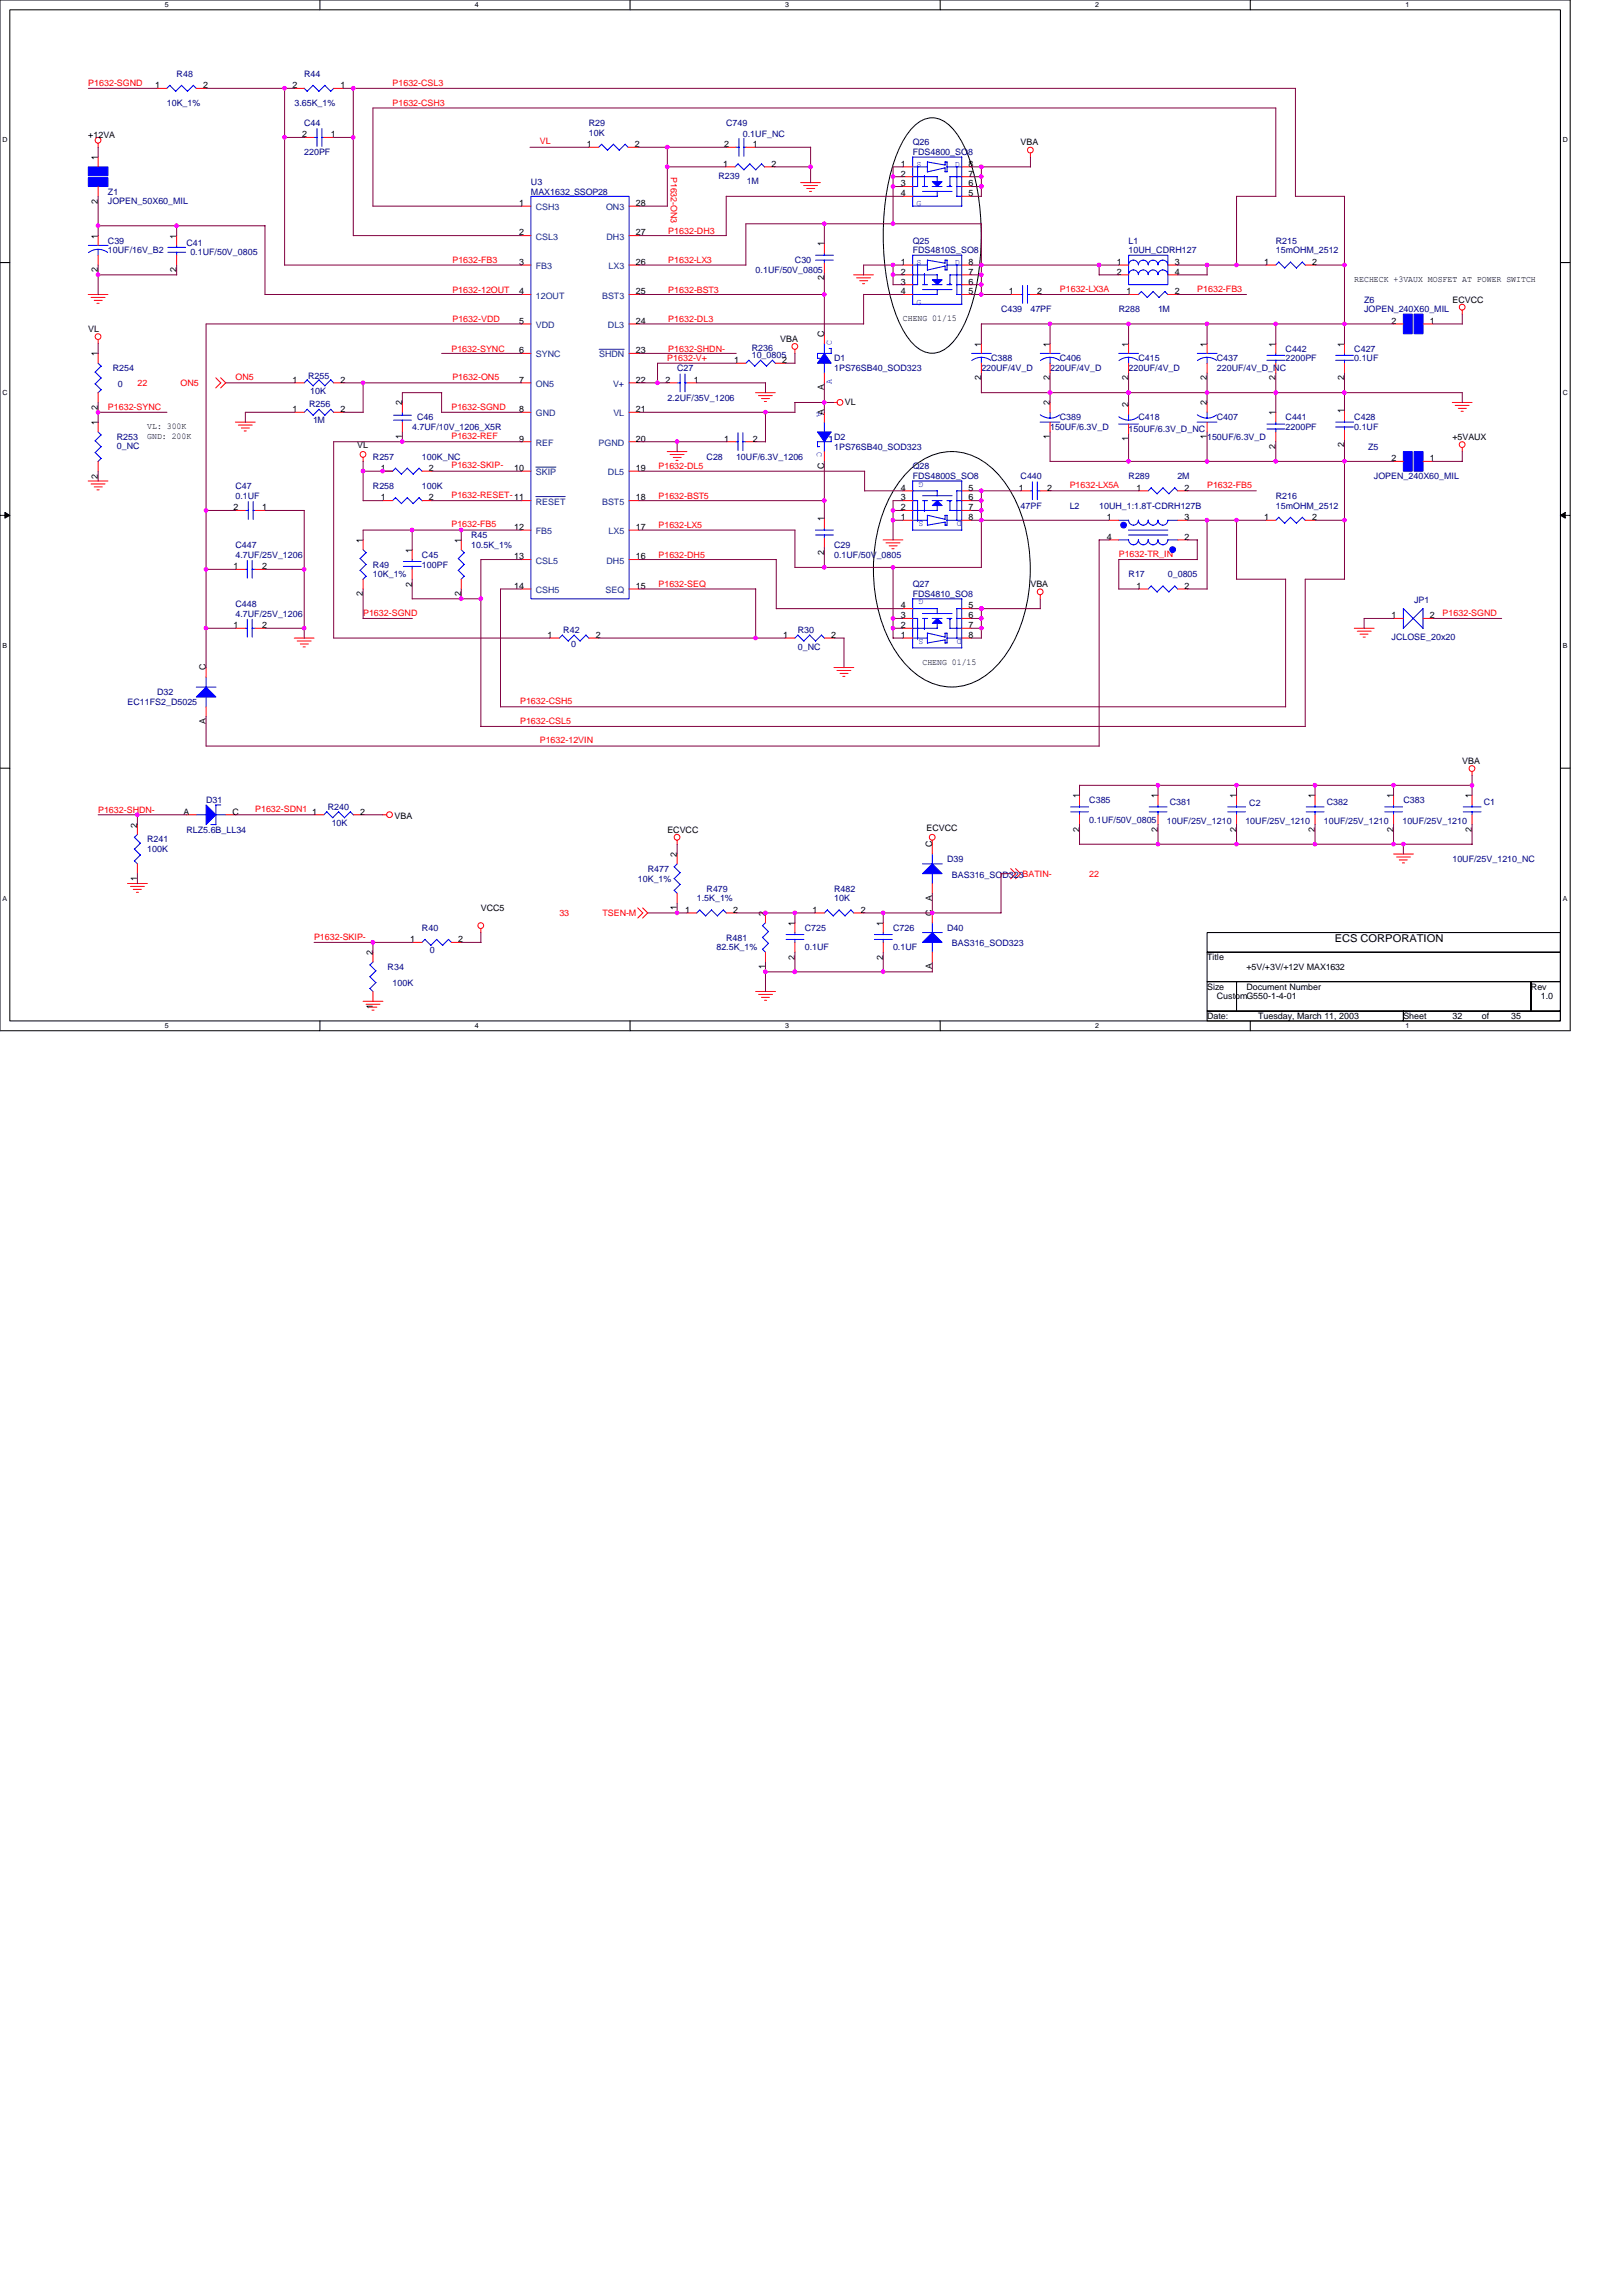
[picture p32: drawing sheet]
<svg xmlns="http://www.w3.org/2000/svg" width="210mm" height="297mm" viewBox="0 0 210 297" stroke-linecap="round" stroke-linejoin="round" font-family="sans-serif">
<defs><g id="words">
<text font-size="1.4" x="172.7" y="121.9">ECS CORPORATION</text>
<g font-size="1.1" fill="#f00">
<text x="11.4" y="11.1">P1632-SGND</text>
<text x="50.8" y="11.1">P1632-CSL3</text>
<text x="50.8" y="13.7">P1632-CSH3</text>
<text x="69.8" y="18.7">VL</text>
<text x="86.8" y="22.9" transform="rotate(90 86.8 22.9)">P1632-ON3</text>
<text x="58.5" y="34.1">P1632-FB3</text>
<text x="86.5" y="30.2">P1632-DH3</text>
<text x="86.5" y="34.1">P1632-LX3</text>
<text x="58.5" y="37.9">P1632-12OUT</text>
<text x="58.5" y="41.7">P1632-VDD</text>
<text x="86.5" y="41.7">P1632-DL3</text>
<text x="86.5" y="37.9">P1632-BST3</text>
<text x="137.2" y="37.7">P1632-LX3A</text>
<text x="154.9" y="37.7">P1632-FB3</text>
<text x="58.4" y="45.5">P1632-SYNC</text>
<text x="86.4" y="46.8">P1632-V+</text>
<text x="86.5" y="45.5">P1632-SHDN-</text>
<text x="14" y="53.1">P1632-SYNC</text>
<text x="17.8" y="49.9">22</text>
<text x="23.4" y="49.9">ON5</text>
<text x="30.5" y="49.2">ON5</text>
<text x="58.4" y="53">P1632-SGND</text>
<text x="58.5" y="49.2">P1632-ON5</text>
<text x="58.4" y="56.8">P1632-REF</text>
<text x="58.4" y="60.6">P1632-SKIP-</text>
<text x="58.4" y="64.4">P1632-RESET-</text>
<text x="85.2" y="60.7">P1632-DL5</text>
<text x="85.2" y="64.5">P1632-BST5</text>
<text x="138.4" y="63.1">P1632-LX5A</text>
<text x="156.2" y="63.1">P1632-FB5</text>
<text x="58.4" y="68.2">P1632-FB5</text>
<text x="85.2" y="68.3">P1632-LX5</text>
<text x="85.2" y="76">P1632-SEQ</text>
<text x="85.2" y="72.2">P1632-DH5</text>
<text x="144.8" y="72">P1632-TR_IN</text>
<text x="47" y="79.7">P1632-SGND</text>
<text x="186.7" y="79.7">P1632-SGND</text>
<text x="67.3" y="93.6">P1632-CSL5</text>
<text x="67.3" y="91.1">P1632-CSH5</text>
<text x="69.8" y="96.2">P1632-12VIN</text>
<text x="12.7" y="105.2">P1632-SHDN-</text>
<text x="33" y="105.1">P1632-SDN1</text>
<text x="141" y="113.4">22</text>
<text x="72.4" y="118.5">33</text>
<text x="78" y="118.5">TSEN-M</text>
<text x="40.6" y="121.6">P1632-SKIP-</text>
</g>
<g font-size="1.1">
<text x="20.1" y="11.4">1</text>
<text x="26.3" y="11.4">2</text>
<text x="37.8" y="11.4">2</text>
<text x="44.1" y="11.4">1</text>
<text x="11.4" y="17.8">+12VA</text>
<text x="39.1" y="17.8">2</text>
<text x="42.8" y="17.8">1</text>
<text x="12.7" y="20.7" transform="rotate(-90 12.7 20.7)">1</text>
<text x="75.9" y="19">1</text>
<text x="82.2" y="19">2</text>
<text x="93.6" y="21.6">1</text>
<text x="93.7" y="19">2</text>
<text x="97.4" y="19">1</text>
<text x="99.8" y="21.6">2</text>
<text x="116.6" y="21.6">1</text>
<text x="116.6" y="22.8">2</text>
<text x="125.3" y="22.8">7</text>
<text x="125.3" y="21.6">8</text>
<text x="132.1" y="18.8">VBA</text>
<text x="12.7" y="26.4" transform="rotate(-90 12.7 26.4)">2</text>
<text x="67.2" y="26.6">1</text>
<text x="82.3" y="26.6">28</text>
<text x="116.6" y="24.1">3</text>
<text x="116.6" y="25.4">4</text>
<text x="125.3" y="25.4">5</text>
<text x="125.3" y="24.1">6</text>
<text x="12.7" y="35.2" transform="rotate(-90 12.7 35.2)">2</text>
<text x="12.7" y="30.9" transform="rotate(-90 12.7 30.9)">1</text>
<text x="22.8" y="35.2" transform="rotate(-90 22.8 35.2)">2</text>
<text x="22.8" y="30.9" transform="rotate(-90 22.8 30.9)">1</text>
<text x="67.2" y="30.5">2</text>
<text x="67.2" y="34.3">3</text>
<text x="82.3" y="34.3">26</text>
<text x="82.3" y="30.5">27</text>
<text x="106.7" y="31.9" transform="rotate(-90 106.7 31.9)">1</text>
<text x="116.6" y="34.3">1</text>
<text x="116.6" y="35.5">2</text>
<text x="125.3" y="35.5">7</text>
<text x="125.3" y="34.3">8</text>
<text x="144.5" y="34.3">1</text>
<text x="144.5" y="35.5">2</text>
<text x="152" y="34.3">3</text>
<text x="152" y="35.5">4</text>
<text x="163.6" y="34.3">1</text>
<text x="169.8" y="34.3">2</text>
<text x="67.2" y="38.1">4</text>
<text x="67.2" y="41.9">5</text>
<text x="82.3" y="41.9">24</text>
<text x="82.3" y="38.1">25</text>
<text x="106.7" y="36.3" transform="rotate(-90 106.7 36.3)">2</text>
<text x="116.6" y="36.8">3</text>
<text x="116.6" y="38.1">4</text>
<text x="116.8" y="41.6">CHENG 01/15</text>
<text x="125.3" y="38.1">5</text>
<text x="125.3" y="36.8">6</text>
<text x="130.6" y="38.1">1</text>
<text x="134.2" y="38.1">2</text>
<text x="145.8" y="38.1">1</text>
<text x="152" y="38.1">2</text>
<text x="175.3" y="36.5">RECHECK +3VAUX MOSFET AT POWER SWITCH</text>
<text x="180.1" y="41.9">2</text>
<text x="185" y="41.9">1</text>
<text x="188" y="39.1">ECVCC</text>
<text x="11.4" y="42.9">VL</text>
<text x="12.7" y="46.1" transform="rotate(-90 12.7 46.1)">1</text>
<text x="67.2" y="45.7">6</text>
<text x="82.3" y="45.7">23</text>
<text x="95" y="47">1</text>
<text x="101" y="44.2">VBA</text>
<text x="101.2" y="47">2</text>
<text x="106.7" y="43.6" transform="rotate(-90 106.7 43.6)">C</text>
<text x="127" y="44.8" transform="rotate(-90 127 44.8)">1</text>
<text x="135.9" y="44.8" transform="rotate(-90 135.9 44.8)">1</text>
<text x="146" y="44.8" transform="rotate(-90 146 44.8)">1</text>
<text x="156.2" y="44.8" transform="rotate(-90 156.2 44.8)">1</text>
<text x="165.1" y="44.8" transform="rotate(-90 165.1 44.8)">1</text>
<text x="174" y="44.8" transform="rotate(-90 174 44.8)">1</text>
<text x="12.7" y="53" transform="rotate(-90 12.7 53)">2</text>
<text x="37.8" y="53.3">1</text>
<text x="37.8" y="49.5">1</text>
<text x="44.1" y="53.3">2</text>
<text x="44.1" y="49.5">2</text>
<text x="52" y="52.5" transform="rotate(-90 52 52.5)">2</text>
<text x="67.2" y="49.5">7</text>
<text x="67.2" y="53.3">8</text>
<text x="82.3" y="53.3">21</text>
<text x="82.3" y="49.5">22</text>
<text x="86.1" y="49.5">2</text>
<text x="89.8" y="49.5">1</text>
<text x="106.7" y="53.7" transform="rotate(-90 106.7 53.7)">A</text>
<text x="106.7" y="50.5" transform="rotate(-90 106.7 50.5)">A</text>
<text x="109.3" y="52.3">VL</text>
<text x="127" y="49.2" transform="rotate(-90 127 49.2)">2</text>
<text x="135.9" y="52.5" transform="rotate(-90 135.9 52.5)">2</text>
<text x="135.9" y="49.2" transform="rotate(-90 135.9 49.2)">2</text>
<text x="146" y="52.7" transform="rotate(-90 146 52.7)">2</text>
<text x="146" y="49.2" transform="rotate(-90 146 49.2)">2</text>
<text x="156.2" y="52.5" transform="rotate(-90 156.2 52.5)">2</text>
<text x="156.2" y="49.2" transform="rotate(-90 156.2 49.2)">2</text>
<text x="165.1" y="53.7" transform="rotate(-90 165.1 53.7)">1</text>
<text x="165.1" y="49.2" transform="rotate(-90 165.1 49.2)">2</text>
<text x="174" y="53.5" transform="rotate(-90 174 53.5)">1</text>
<text x="174" y="49.2" transform="rotate(-90 174 49.2)">2</text>
<text x="12.7" y="55" transform="rotate(-90 12.7 55)">1</text>
<text x="19" y="55.5">VL: 300K</text>
<text x="19" y="56.8">GND: 200K</text>
<text x="46.2" y="57.9">VL</text>
<text x="52" y="56.8" transform="rotate(-90 52 56.8)">1</text>
<text x="67.2" y="57.1">9</text>
<text x="82.3" y="57.1">20</text>
<text x="93.7" y="57.1">1</text>
<text x="97.4" y="57.1">2</text>
<text x="135.9" y="56.8" transform="rotate(-90 135.9 56.8)">1</text>
<text x="146" y="57.1" transform="rotate(-90 146 57.1)">1</text>
<text x="156.2" y="56.8" transform="rotate(-90 156.2 56.8)">1</text>
<text x="165.1" y="58.1" transform="rotate(-90 165.1 58.1)">2</text>
<text x="174" y="57.8" transform="rotate(-90 174 57.8)">2</text>
<text x="180.1" y="59.7">2</text>
<text x="185" y="59.7">1</text>
<text x="188" y="56.9">+5VAUX</text>
<text x="12.7" y="61.9" transform="rotate(-90 12.7 61.9)">2</text>
<text x="49.3" y="64.7">1</text>
<text x="49.3" y="60.9">1</text>
<text x="55.5" y="64.7">2</text>
<text x="55.5" y="60.9">2</text>
<text x="66.5" y="60.9">10</text>
<text x="66.5" y="64.7">11</text>
<text x="82.3" y="64.7">18</text>
<text x="82.3" y="60.9">19</text>
<text x="106.7" y="60.6" transform="rotate(-90 106.7 60.6)">C</text>
<text x="116.6" y="64.7">3</text>
<text x="116.6" y="63.5">4</text>
<text x="125.3" y="63.5">5</text>
<text x="125.3" y="64.7">6</text>
<text x="131.8" y="63.5">1</text>
<text x="135.5" y="63.5">2</text>
<text x="147.1" y="63.5">1</text>
<text x="153.3" y="63.5">2</text>
<text x="30.2" y="66">2</text>
<text x="33.9" y="66">1</text>
<text x="47" y="70.2" transform="rotate(-90 47 70.2)">1</text>
<text x="53.3" y="71.5" transform="rotate(-90 53.3 71.5)">1</text>
<text x="59.7" y="70.2" transform="rotate(-90 59.7 70.2)">1</text>
<text x="66.5" y="68.6">12</text>
<text x="82.3" y="68.6">17</text>
<text x="106.7" y="71.8" transform="rotate(-90 106.7 71.8)">2</text>
<text x="106.7" y="67.4" transform="rotate(-90 106.7 67.4)">1</text>
<text x="116.6" y="67.3">1</text>
<text x="116.6" y="66">2</text>
<text x="125.3" y="66">7</text>
<text x="125.3" y="67.3">8</text>
<text x="143.3" y="67.3">1</text>
<text x="143.3" y="69.8">4</text>
<text x="153.3" y="67.3">3</text>
<text x="153.3" y="69.8">2</text>
<text x="163.6" y="67.3">1</text>
<text x="169.8" y="67.3">2</text>
<text x="30.2" y="73.6">1</text>
<text x="33.9" y="73.6">2</text>
<text x="47" y="77.2" transform="rotate(-90 47 77.2)">2</text>
<text x="53.3" y="75.9" transform="rotate(-90 53.3 75.9)">2</text>
<text x="59.7" y="77.2" transform="rotate(-90 59.7 77.2)">2</text>
<text x="66.5" y="72.4">13</text>
<text x="66.5" y="76.2">14</text>
<text x="82.3" y="76.2">15</text>
<text x="82.3" y="72.4">16</text>
<text x="133.3" y="76">VBA</text>
<text x="147.1" y="76.2">1</text>
<text x="153.3" y="76.2">2</text>
<text x="30.2" y="81.3">1</text>
<text x="33.9" y="81.3">2</text>
<text x="70.9" y="82.5">1</text>
<text x="77.1" y="82.5">2</text>
<text x="101.3" y="82.5">1</text>
<text x="107.6" y="82.5">2</text>
<text x="116.6" y="82.5">1</text>
<text x="116.6" y="81.3">2</text>
<text x="116.6" y="80">3</text>
<text x="116.6" y="78.7">4</text>
<text x="125.3" y="78.7">5</text>
<text x="125.3" y="80">6</text>
<text x="125.3" y="81.3">7</text>
<text x="125.3" y="82.5">8</text>
<text x="180.1" y="80">1</text>
<text x="185" y="80">2</text>
<text x="26.6" y="86.7" transform="rotate(-90 26.6 86.7)">C</text>
<text x="119.4" y="86">CHENG 01/15</text>
<text x="26.6" y="93.7" transform="rotate(-90 26.6 93.7)">A</text>
<text x="189.2" y="98.8">VBA</text>
<text x="17.8" y="107.1" transform="rotate(-90 17.8 107.1)">2</text>
<text x="23.7" y="105.4">A</text>
<text x="30.1" y="105.4">C</text>
<text x="40.4" y="105.4">1</text>
<text x="46.6" y="105.4">2</text>
<text x="51.1" y="105.9">VBA</text>
<text x="86.4" y="107.7">ECVCC</text>
<text x="119.9" y="107.5">ECVCC</text>
<text x="139.7" y="107.6" transform="rotate(-90 139.7 107.6)">2</text>
<text x="139.7" y="103.3" transform="rotate(-90 139.7 103.3)">1</text>
<text x="149.8" y="107.6" transform="rotate(-90 149.8 107.6)">2</text>
<text x="149.8" y="103.3" transform="rotate(-90 149.8 103.3)">1</text>
<text x="160" y="107.6" transform="rotate(-90 160 107.6)">2</text>
<text x="160" y="103.3" transform="rotate(-90 160 103.3)">1</text>
<text x="170.2" y="107.6" transform="rotate(-90 170.2 107.6)">2</text>
<text x="170.2" y="103.3" transform="rotate(-90 170.2 103.3)">1</text>
<text x="180.3" y="107.6" transform="rotate(-90 180.3 107.6)">2</text>
<text x="180.3" y="103.3" transform="rotate(-90 180.3 103.3)">1</text>
<text x="190.5" y="107.6" transform="rotate(-90 190.5 107.6)">2</text>
<text x="190.5" y="103.3" transform="rotate(-90 190.5 103.3)">1</text>
<text x="17.8" y="114" transform="rotate(-90 17.8 114)">1</text>
<text x="87.6" y="110.9" transform="rotate(-90 87.6 110.9)">2</text>
<text x="120.6" y="109.6" transform="rotate(-90 120.6 109.6)">C</text>
<text x="62.2" y="117.9">VCC5</text>
<text x="87.6" y="117.8" transform="rotate(-90 87.6 117.8)">1</text>
<text x="88.6" y="118.1">1</text>
<text x="94.9" y="118.1">2</text>
<text x="99" y="118.5" transform="rotate(-90 99 118.5)">2</text>
<text x="102.8" y="119.8" transform="rotate(-90 102.8 119.8)">1</text>
<text x="105.2" y="118.1">1</text>
<text x="111.4" y="118.1">2</text>
<text x="114.3" y="119.8" transform="rotate(-90 114.3 119.8)">1</text>
<text x="120.6" y="118.5" transform="rotate(-90 120.6 118.5)">C</text>
<text x="120.6" y="116.5" transform="rotate(-90 120.6 116.5)">A</text>
<text x="48.2" y="123.6" transform="rotate(-90 48.2 123.6)">2</text>
<text x="53.1" y="121.9">1</text>
<text x="59.3" y="121.9">2</text>
<text x="99" y="125.4" transform="rotate(-90 99 125.4)">1</text>
<text x="102.8" y="124.1" transform="rotate(-90 102.8 124.1)">2</text>
<text x="114.3" y="124.1" transform="rotate(-90 114.3 124.1)">2</text>
<text x="120.6" y="125.4" transform="rotate(-90 120.6 125.4)">A</text>
<text x="156.2" y="124.2">Title</text>
<text x="161.3" y="125.5">+5V/+3V/+12V MAX1632</text>
<text x="48.2" y="130.5" transform="rotate(-90 48.2 130.5)">1</text>
<text x="156.2" y="128">Size</text>
<text x="156.2" y="131.8">Date:</text>
<text x="157.5" y="129.3">CustomG550-1-4-01</text>
<text x="161.3" y="128">Document Number</text>
<text x="162.8" y="131.8">Tuesday, March 11, 2003</text>
<text x="181.6" y="131.8">Sheet</text>
<text x="188" y="131.8">32</text>
<text x="191.8" y="131.8">of</text>
<text x="195.6" y="131.8">35</text>
<text x="198.1" y="128">Rev</text>
<text x="199.4" y="129.3">1.0</text>
</g>
<g font-size="1.1" fill="#000080">
<text x="22.9" y="9.9">R48</text>
<text x="39.4" y="9.9">R44</text>
<text x="21.6" y="13.7">10K_1%</text>
<text x="38.1" y="13.7">3.65K_1%</text>
<text x="39.4" y="16.3">C44</text>
<text x="76.2" y="16.3">R29</text>
<text x="76.2" y="17.5">10K</text>
<text x="94" y="16.3">C749</text>
<text x="96.1" y="17.7">0.1UF_NC</text>
<text x="39.4" y="20.1">220PF</text>
<text x="68.7" y="23.9">U3</text>
<text x="93" y="23.1">R239</text>
<text x="96.6" y="23.8">1M</text>
<text x="118.1" y="18.8">Q26</text>
<text x="118.1" y="20.1">FDS4800_SO8</text>
<text x="14" y="25.2">Z1</text>
<text x="14" y="26.4">JOPEN_50X60_MIL</text>
<text x="68.7" y="25.2">MAX1632_SSOP28</text>
<text x="14" y="31.5">C39</text>
<text x="14" y="32.8">10UF/16V_B2</text>
<text x="24.1" y="31.8">C41</text>
<text x="24.6" y="33">0.1UF/50V_0805</text>
<text x="97.8" y="35.3">0.1UF/50V_0805</text>
<text x="102.9" y="34.1">C30</text>
<text x="118.1" y="31.5">Q25</text>
<text x="118.1" y="32.8">FDS4810S_SO8</text>
<text x="146" y="31.5">L1</text>
<text x="146" y="32.8">10UH_CDRH127</text>
<text x="165.1" y="31.5">R215</text>
<text x="165.1" y="32.8">15mOHM_2512</text>
<text x="129.5" y="40.4">C439</text>
<text x="133.3" y="40.4">47PF</text>
<text x="144.8" y="40.4">R288</text>
<text x="149.9" y="40.4">1M</text>
<text x="176.5" y="39.1">Z6</text>
<text x="176.5" y="40.4">JOPEN_240X60_MIL</text>
<text x="97.3" y="45.4">R236</text>
<text x="97.3" y="46.4">10_0805</text>
<text x="107.9" y="46.8">D1</text>
<text x="128.3" y="46.8">C388</text>
<text x="137.2" y="46.8">C406</text>
<text x="147.3" y="46.8">C415</text>
<text x="157.5" y="46.8">C437</text>
<text x="166.4" y="45.5">C442</text>
<text x="166.4" y="46.8">2200PF</text>
<text x="175.3" y="45.5">C427</text>
<text x="175.3" y="46.8">0.1UF</text>
<text x="14.6" y="48">R254</text>
<text x="15.2" y="50.1">0</text>
<text x="39.9" y="49">R255</text>
<text x="40" y="52.6">R256</text>
<text x="40.1" y="50.9">10K</text>
<text x="86.4" y="51.8">2.2UF/35V_1206</text>
<text x="87.6" y="48">C27</text>
<text x="107.9" y="48">1PS76SB40_SOD323</text>
<text x="127" y="48">220UF/4V_D</text>
<text x="135.9" y="48">220UF/4V_D</text>
<text x="146.1" y="48">220UF/4V_D</text>
<text x="157.5" y="48">220UF/4V_D_NC</text>
<text x="15.1" y="56.9">R253</text>
<text x="15.1" y="58.1">0_NC</text>
<text x="40.5" y="54.8">1M</text>
<text x="48.3" y="59.5">R257</text>
<text x="53.3" y="55.6">4.7UF/10V_1206_X5R</text>
<text x="54" y="54.4">C46</text>
<text x="54.6" y="59.5">100K_NC</text>
<text x="91.4" y="59.5">C28</text>
<text x="95.2" y="59.5">10UF/6.3V_1206</text>
<text x="107.9" y="56.9">D2</text>
<text x="107.9" y="58.2">1PS76SB40_SOD323</text>
<text x="135.9" y="55.6">150UF/6.3V_D</text>
<text x="137.2" y="54.4">C389</text>
<text x="146.1" y="55.9">150UF/6.3V_D_NC</text>
<text x="147.3" y="54.4">C418</text>
<text x="156.2" y="56.9">150UF/6.3V_D</text>
<text x="157.5" y="54.4">C407</text>
<text x="166.4" y="54.4">C441</text>
<text x="166.4" y="55.6">2200PF</text>
<text x="175.3" y="54.4">C428</text>
<text x="175.3" y="55.6">0.1UF</text>
<text x="177" y="58.2">Z5</text>
<text x="30.5" y="63.3">C47</text>
<text x="30.5" y="64.5">0.1UF</text>
<text x="48.3" y="63.3">R258</text>
<text x="54.6" y="63.3">100K</text>
<text x="118.1" y="60.7">Q28</text>
<text x="118.1" y="62">FDS4800S_SO8</text>
<text x="132.1" y="62">C440</text>
<text x="132.1" y="65.8">47PF</text>
<text x="138.4" y="65.8">L2</text>
<text x="142.2" y="65.8">10UH_1:1.8T-CDRH127B</text>
<text x="146" y="62">R289</text>
<text x="152.4" y="62">2M</text>
<text x="165.1" y="64.5">R216</text>
<text x="165.1" y="65.8">15mOHM_2512</text>
<text x="177.8" y="62">JOPEN_240X60_MIL</text>
<text x="30.5" y="70.9">C447</text>
<text x="61" y="69.6">R45</text>
<text x="61" y="70.9">10.5K_1%</text>
<text x="107.9" y="70.9">C29</text>
<text x="30.5" y="72.2">4.7UF/25V_1206</text>
<text x="48.3" y="73.4">R49</text>
<text x="48.3" y="74.7">10K_1%</text>
<text x="54.6" y="72.2">C45</text>
<text x="54.6" y="73.4">100PF</text>
<text x="107.9" y="72.2">0.1UF/50V_0805</text>
<text x="118.1" y="76">Q27</text>
<text x="118.1" y="77.2">FDS4810_SO8</text>
<text x="146" y="74.7">R17</text>
<text x="151.1" y="74.7">0_0805</text>
<text x="183" y="78">JP1</text>
<text x="30.5" y="78.5">C448</text>
<text x="30.5" y="79.8">4.7UF/25V_1206</text>
<text x="72.9" y="81.9">R42</text>
<text x="73.9" y="83.7">0</text>
<text x="103.3" y="81.9">R30</text>
<text x="180.1" y="82.8">JCLOSE_20x20</text>
<text x="20.3" y="89.9">D32</text>
<text x="103.3" y="84.1">0_NC</text>
<text x="16.5" y="91.2">EC11FS2_D5025</text>
<text x="24.1" y="107.7">RLZ5.6B_LL34</text>
<text x="26.7" y="103.9">D31</text>
<text x="42.4" y="104.8">R240</text>
<text x="42.9" y="106.8">10K</text>
<text x="141" y="103.9">C385</text>
<text x="141" y="106.4">0.1UF/50V_0805</text>
<text x="151" y="106.6">10UF/25V_1210</text>
<text x="151.4" y="104.2">C381</text>
<text x="161.2" y="106.6">10UF/25V_1210</text>
<text x="161.7" y="104.3">C2</text>
<text x="171.3" y="106.6">10UF/25V_1210</text>
<text x="171.7" y="104.2">C382</text>
<text x="181.5" y="106.6">10UF/25V_1210</text>
<text x="181.6" y="103.9">C383</text>
<text x="192" y="104.2">C1</text>
<text x="19" y="109">R241</text>
<text x="19" y="110.3">100K</text>
<text x="83.8" y="112.8">R477</text>
<text x="122.6" y="111.5">D39</text>
<text x="123.2" y="113.6">BAS316_SOD323BATIN-</text>
<text x="188" y="111.5">10UF/25V_1210_NC</text>
<text x="82.6" y="114.1">10K_1%</text>
<text x="90.2" y="116.6">1.5K_1%</text>
<text x="91.4" y="115.3">R479</text>
<text x="107.9" y="115.3">R482</text>
<text x="107.9" y="116.6">10K</text>
<text x="50.2" y="125.5">R34</text>
<text x="54.6" y="120.4">R40</text>
<text x="55.6" y="123.3">0</text>
<text x="92.7" y="123">82.5K_1%</text>
<text x="94" y="121.7">R481</text>
<text x="104.1" y="120.4">C725</text>
<text x="104.1" y="123">0.1UF</text>
<text x="115.6" y="120.4">C726</text>
<text x="115.6" y="123">0.1UF</text>
<text x="122.6" y="120.4">D40</text>
<text x="123.2" y="122.4">BAS316_SOD323</text>
<text x="50.8" y="127.5">100K</text>
</g>
<g font-size="1.1" fill="#00f">
<text x="118.6" y="21.6">S</text>
<text x="123.6" y="21.6">D</text>
<text x="118.6" y="26.7">G</text>
<text x="118.6" y="34.3">S</text>
<text x="123.6" y="34.3">D</text>
<text x="118.6" y="39.4">G</text>
<text x="107.7" y="44.6" transform="rotate(-90 107.7 44.6)">C</text>
<text x="105.7" y="53.3" transform="rotate(90 105.7 53.3)">A</text>
<text x="107.7" y="49.7" transform="rotate(-90 107.7 49.7)">A</text>
<text x="105.7" y="58.4" transform="rotate(90 105.7 58.4)">C</text>
<text x="119.5" y="62.3" transform="rotate(-180 119.5 62.3)">G</text>
<text x="119.5" y="67.4" transform="rotate(-180 119.5 67.4)">S</text>
<text x="124.5" y="67.4" transform="rotate(-180 124.5 67.4)">D</text>
<text x="119.5" y="77.5" transform="rotate(-180 119.5 77.5)">G</text>
<text x="119.5" y="82.6" transform="rotate(-180 119.5 82.6)">S</text>
<text x="124.5" y="82.6" transform="rotate(-180 124.5 82.6)">D</text>
</g>
<g font-size="1.1" fill="#004080">
<text x="69.3" y="27.2">CSH3</text>
<text x="78.4" y="27.2">ON3</text>
<text x="69.3" y="31">CSL3</text>
<text x="69.3" y="34.8">FB3</text>
<text x="78.5" y="31">DH3</text>
<text x="78.8" y="34.8">LX3</text>
<text x="69.3" y="38.6">12OUT</text>
<text x="77.9" y="38.6">BST3</text>
<text x="69.3" y="42.4">VDD</text>
<text x="69.3" y="46.2">SYNC</text>
<text x="77.5" y="46.2">SHDN</text>
<text x="78.7" y="42.4">DL3</text>
<text x="69.3" y="50.1">ON5</text>
<text x="69.3" y="53.9">GND</text>
<text x="79.3" y="50.1">V+</text>
<text x="79.4" y="53.9">VL</text>
<text x="69.3" y="57.7">REF</text>
<text x="77.5" y="57.7">PGND</text>
<text x="69.3" y="61.5">SKIP</text>
<text x="69.3" y="65.3">RESET</text>
<text x="77.9" y="65.3">BST5</text>
<text x="78.7" y="61.5">DL5</text>
<text x="69.3" y="69.1">FB5</text>
<text x="78.8" y="69.1">LX5</text>
<text x="69.3" y="72.9">CSL5</text>
<text x="69.3" y="76.7">CSH5</text>
<text x="78.4" y="76.7">SEQ</text>
<text x="78.5" y="72.9">DH5</text>
</g>
<g font-size=".9">
<text x="21.3" y=".9">5</text>
<text x="61.5" y=".9">4</text>
<text x="101.6" y=".9">3</text>
<text x="141.7" y=".9">2</text>
<text x="181.9" y=".9">1</text>
<text x=".3" y="18.4">D</text>
<text x="202.2" y="18.4">D</text>
<text x=".3" y="51.1">C</text>
<text x="202.2" y="51.1">C</text>
<text x=".3" y="83.8">B</text>
<text x="202.2" y="83.8">B</text>
<text x=".3" y="116.5">A</text>
<text x="202.2" y="116.5">A</text>
<text x="21.3" y="133">5</text>
<text x="61.5" y="133">4</text>
<text x="101.6" y="133">3</text>
<text x="141.7" y="133">2</text>
<text x="181.9" y="133">1</text>
</g>
</g></defs>
<path d="M0 0h203.2v133.3h-203.2zM1.3 1.3h200.6v130.8h-200.6z" fill="none" stroke="#000" stroke-width=".13"/>
<g fill="#fff">
<path d="M21.3 .1h.5v1h-.5z"/>
<path d="M21.3 132.2h.5v1h-.5z"/>
</g>
<path d="M41.4 0v1.3M41.4 132.1v1.2" fill="none" stroke="#000" stroke-width=".13"/>
<g fill="#fff">
<path d="M61.5 .1h.5v1h-.5z"/>
<path d="M61.5 132.2h.5v1h-.5z"/>
</g>
<path d="M81.5 0v1.3M81.5 132.1v1.2" fill="none" stroke="#000" stroke-width=".13"/>
<g fill="#fff">
<path d="M101.6 .1h.5v1h-.5z"/>
<path d="M101.6 132.2h.5v1h-.5z"/>
</g>
<path d="M121.7 0v1.3M121.7 132.1v1.2" fill="none" stroke="#000" stroke-width=".13"/>
<g fill="#fff">
<path d="M141.7 .1h.5v1h-.5z"/>
<path d="M141.7 132.2h.5v1h-.5z"/>
</g>
<path d="M161.8 0v1.3M161.8 132.1v1.2" fill="none" stroke="#000" stroke-width=".13"/>
<g fill="#fff">
<path d="M181.9 .1h.5v1h-.5z"/>
<path d="M181.9 132.2h.5v1h-.5z"/>
<path d="M.3 17.6h.7v1h-.7z"/>
<path d="M202.2 17.6h.7v1h-.7z"/>
<path d="M.3 50.3h.7v1h-.7z"/>
<path d="M202.2 50.3h.7v1h-.7z"/>
</g>
<path d="M0 34h1.3M201.9 34h1.3" fill="none" stroke="#000" stroke-width=".13"/>
<g fill="#fff">
<path d="M.3 83h.6v1h-.6z"/>
<path d="M202.2 83h.6v1h-.6z"/>
</g>
<path d="M0 66.7h1.3M201.9 66.7h1.3" fill="none" stroke="#000" stroke-width=".13"/>
<path d="M.6 66.3l.7 .4-.7 .3zM201.9 66.7l.7-.4v.7z" fill="#000" stroke="#000" stroke-width=".13"/>
<g fill="#fff">
<path d="M.3 115.7h.6v1h-.6z"/>
<path d="M202.2 115.7h.6v1h-.6z"/>
</g>
<path d="M118.5 16.1a3 3 0 0 1 4.3 0 12.5 12.5 0 0 1 3.2 6.2 33.5 33.5 0 0 1-.4 17.7 9.4 9.4 0 0 1-3.5 5.3 2.93 2.93 0 0 1-3.6-.5 12.6 12.6 0 0 1-3.2-6.2 33.7 33.7 0 0 1 .4-17.7 11.5 11.5 0 0 1 2.8-4.8zM117.2 61.4a7.6 7.6 0 0 1 9.2-2.2 13.1 13.1 0 0 1 6 8.2 21.4 21.4 0 0 1-1.7 16.4 9.9 9.9 0 0 1-6.4 5 7.7 7.7 0 0 1-7.1-2.9 18.3 18.3 0 0 1-4.2-12.3 19.3 19.3 0 0 1 3.4-11.3zM0 99.4h1.3M201.9 99.4h1.3M156.2 120.6h45.7v2.6h-45.7zM156.2 123.2h45.7v3.8h-45.7zM156.2 127h3.8v3.8h-3.8zM156.2 130.8h25.4v1.3h-25.4zM160 127h38.1v3.8h-38.1zM181.6 130.8h20.3v1.3h-20.3zM198.1 127h3.8v3.8h-3.8z" fill="none" stroke="#000" stroke-width=".13"/>
<g fill="none" stroke="#f00" stroke-width=".13">
<path d="M12.7 18.5v.6M20.3 11.4h1.3M25.4 11.4h1.3M38.1 11.4h1.3M39.4 17.8h1.2M41.9 17.8h1.3M43.2 11.4h1.2M76.2 19h1.3M81.3 19h1.2M94 19h1.2M96.5 19h1.3M133.3 19.8v.5"/>
<path d="M11.4 38.1h2.6M11.8 38.5h1.8M12.2 38.9h1M12.6 39.2h.2M12.7 20.3v1.3M12.7 24.1v1.3M12.7 30.5v1.2M12.7 33v1.3M22.9 30.5v1.2M22.9 33v1.3M67.4 38.1h1.3M67.4 34.3h1.3"/>
<path d="M67.4 26.7h1.3M67.4 30.5h1.3M81.4 38.1h1.3M81.4 34.3h1.3M81.4 26.7h1.3M81.4 30.5h1.3M93.9 21.6h1.2M98.9 21.6h1.3M103.6 23.6h2.6M104 24h1.8M104.4 24.4h1M104.8 24.8h.2"/>
<path d="M106.7 31.5v1.3M106.7 34v1.3M110.5 35.6h2.5M110.8 35.9h1.8M111.3 36.3h1M111.6 36.7h.3M116.8 35.6h1.3M116.8 38.1h1.3M116.8 21.6h1.3M116.8 22.9h1.3M116.8 24.1h1.3M116.8 25.4h1.3"/>
<path d="M116.8 34.3h1.3M116.8 36.8h1.3M124.5 35.6h1.2M124.5 38.1h1.2M124.5 21.6h1.2M124.5 22.9h1.2M124.5 24.1h1.2M124.5 25.4h1.2M124.5 34.3h1.2M124.5 36.8h1.2M130.8 38.1h1.3M133.3 38.1h1.3"/>
<path d="M144.8 35.6h1.2M144.8 34.3h1.2M146 38.1h1.3M151.1 35.6h1.3M151.1 38.1h1.3M151.1 34.3h1.3M163.8 34.3h1.3M168.9 34.3h1.3M12.7 43.9v.6M12.7 45.7v1.3M12.7 50.8v1.3M12.7 54.6v1.3"/>
<path d="M12.7 59.7v1.3M27.9 48.9l.7 .6-.7 .7M28.6 48.9l.6 .6-.6 .7M30.5 54.6h2.5M30.8 55h1.8M31.2 55.4h1.1M31.6 55.8h.3M38.1 53.3h1.3M38.1 49.5h1.3M43.2 53.3h1.2M43.2 49.5h1.2M47 59.2v.5"/>
<path d="M52.1 52.1v1.2M52.1 54.6v1.3M67.4 57.1h1.3M67.4 53.3h1.3M67.4 41.9h1.3M67.4 49.5h1.3M67.4 45.7h1.3M81.4 57.1h1.3M81.4 53.3h1.3M81.4 41.9h1.3M81.4 49.5h1.3M81.4 45.7h1.3"/>
<path d="M86.3 58.4h2.6M86.4 49.5h1.2M86.7 58.8h1.8M87.1 59.2h1.1M87.5 59.6h.3M88.9 49.5h1.3M94 57.1h1.2M95.2 47h1.3M96.5 57.1h1.3M97.8 50.8h2.5M98.1 51.2h1.8M98.6 51.6h1"/>
<path d="M98.9 51.9h.3M100.3 47h1.3M102.9 45.2v.5M106.7 43.2v1.2M106.7 48.3v1.2M106.7 53.3v1.3M106.7 58.4v1.3M107.8 52.1h.5M127 44.4v1.3M127 47v1.3M135.9 44.4v1.3M135.9 47v1.3"/>
<path d="M135.9 52.1v1.2M135.9 54.6v1.3M146 44.4v1.3M146 47v1.3M146 52.3v1.3M146 54.9v1.2M156.2 44.4v1.3M156.2 47v1.3M156.2 52.1v1.2M156.2 54.6v1.3M165.1 44.4v1.3M165.1 47v1.3"/>
<path d="M165.1 53.3v1.3M165.1 55.9v1.2M174 44.4v1.3M174 47v1.3M174 53.1v1.3M174 55.6v1.3M180.3 41.9h1.3M180.3 59.7h1.3M184.1 41.9h1.3M184.1 59.7h1.3M187.9 52.1h2.6M188.3 52.5h1.8"/>
<path d="M188.7 52.8h1.1M189.1 53.2h.3M189.2 40.1v.6M189.2 57.9v.5M11.4 62.2h2.6M11.8 62.6h1.8M12.2 63h1M12.6 63.4h.2M30.5 66h1.2M30.5 73.7h1.2M33 66h1.3M33 73.7h1.3"/>
<path d="M47 69.8v1.3M47 74.9v1.3M49.5 64.8h1.3M49.5 61h1.3M53.3 71.1v1.3M53.3 73.7v1.2M54.6 64.8h1.3M54.6 61h1.3M59.7 69.8v1.3M59.7 74.9v1.3M67.4 64.8h1.3M67.4 76.2h1.3"/>
<path d="M67.4 61h1.3M67.4 68.6h1.3M67.4 72.4h1.3M81.4 64.8h1.3M81.4 76.2h1.3M81.4 61h1.3M81.4 68.6h1.3M81.4 72.4h1.3M106.7 67.1v1.2M106.7 69.6v1.3M114.3 69.8h2.5M114.7 70.2h1.8"/>
<path d="M115.1 70.6h1M115.4 71h.3M116.8 67.3h1.3M116.8 66h1.3M116.8 64.8h1.3M116.8 63.5h1.3M116.8 78.7h1.3M124.5 67.3h1.2M124.5 66h1.2M124.5 64.8h1.2M124.5 63.5h1.2M124.5 78.7h1.2"/>
<path d="M132.1 63.5h1.2M134.6 77v.5M134.6 63.5h1.3M143.5 69.8h1.3M143.5 67.3h1.3M147.3 63.5h1.3M147.3 76.2h1.3M152.4 69.8h1.3M152.4 67.3h1.3M152.4 63.5h1.3M152.4 76.2h1.3M163.8 67.3h1.3"/>
<path d="M168.9 67.3h1.3M26.7 86.4v1.2M26.7 91.4v1.3M30.5 81.3h1.2M33 81.3h1.3M38.1 82.5h2.5M38.5 82.9h1.8M38.9 83.3h1M39.2 83.7h.3M71.1 82.5h1.3M76.2 82.5h1.3M101.6 82.5h1.3"/>
<path d="M106.7 82.5h1.2M107.9 86.4h2.6M108.3 86.7h1.8M108.7 87.1h1M109.1 87.5h.2M116.8 81.3h1.3M116.8 82.5h1.3M116.8 80h1.3M124.5 81.3h1.2M124.5 82.5h1.2M124.5 80h1.2M175.3 81.3h2.5"/>
<path d="M175.6 81.7h1.8M176 82h1M176.4 82.4h.3M180.3 80h1.3M184.1 80h1.3M190.5 99.8v.6M16.5 114.3h2.6M16.9 114.7h1.8M17.3 115.1h1M17.7 115.4h.2M17.8 106.7v1.2M17.8 111.8v1.2"/>
<path d="M24.1 105.4h1.3M29.2 105.4h1.3M40.6 105.4h1.3M45.7 105.4h1.3M49.5 105.4h.5M82.5 117.5l.7 .6-.7 .7M83.2 117.5l.6 .6-.6 .7M87.6 108.7v.5M87.6 110.5v1.3M87.6 115.6v1.2M88.9 118.1h1.3M94 118.1h1.2"/>
<path d="M99.1 118.1v1.3M102.9 119.4v1.2M105.4 118.1h1.3M110.5 118.1h1.3M114.3 119.4v1.2M120.6 108.7v1.8M120.6 114.3v1.3M120.6 118.1v1.3M130.8 112.4l.6 .6-.6 .7M131.4 112.4l.7 .6-.7 .7M139.7 102.9v1.2M139.7 105.4v1.3"/>
<path d="M149.9 102.9v1.2M149.9 105.4v1.3M160 102.9v1.2M160 105.4v1.3M170.2 102.9v1.2M170.2 105.4v1.3M180.3 110.5h2.6M180.3 102.9v1.2M180.3 105.4v1.3M180.7 110.9h1.8M181.1 111.3h1M181.5 111.6h.3"/>
<path d="M190.5 102.9v1.2M190.5 105.4v1.3M47 129.5h2.6M47.4 129.9h1.8M47.7 130.3h1.1M48.1 130.7h.3M48.3 123.2v1.3M48.3 128.3v1.2M53.3 121.9h1.3M58.4 121.9h1.3M62.2 120.1v.6M97.8 128.3h2.6"/>
<path d="M98.2 128.7h1.8M98.5 129h1.1M98.9 129.4h.3M99.1 123.2v1.3M102.9 121.9v1.3M114.3 121.9v1.3M120.6 123.2v1.3"/>
<circle cx="12.7" cy="18.1" r=".38"/>
<circle cx="133.3" cy="19.4" r=".38"/>
<circle cx="189.2" cy="39.7" r=".38"/>
<circle cx="12.7" cy="43.5" r=".38"/>
<circle cx="47" cy="58.8" r=".38"/>
<circle cx="102.9" cy="44.8" r=".38"/>
<circle cx="108.7" cy="52.1" r=".38"/>
<circle cx="189.2" cy="57.5" r=".38"/>
<circle cx="134.6" cy="76.6" r=".38"/>
<circle cx="190.5" cy="99.4" r=".38"/>
<circle cx="50.4" cy="105.4" r=".38"/>
<circle cx="62.2" cy="119.7" r=".38"/>
<circle cx="87.6" cy="108.3" r=".38"/>
<circle cx="120.6" cy="108.3" r=".38"/>
</g>
<g fill="none" stroke="#00f" stroke-width=".13">
<path d="M22 11l.8 .8M22 11l-.4 .4M23.5 11l.8 .8M23.5 11l-.8 .8M25 11l.4 .5M25 11l-.7 .8M39.3 11.4l.5 .4M40.5 11l.8 .8M40.5 11l-.8 .8M40.6 17.8h.4M41 16.6v2.3M41.6 17.8h.3"/>
<path d="M41.7 16.6v2.3M42 11l.8 .8M42 11l-.7 .8M43.2 11.4l-.4 .4M77.9 18.7l.7 .8M77.9 18.6l-.4 .4M79.4 18.7l.8 .8M79.4 18.6l-.8 .8M80.9 18.7l.4 .4M80.9 18.6l-.8 .8M95.2 19h.5M95.6 17.9v2.3"/>
<path d="M96.2 19h.3M96.3 17.9v2.3M11.4 31.7h2.6M12.7 32.3v.7M13.9 32.7a2.04 2.04 0 0 0-1.2-.4 2.01 2.01 0 0 0-1.2 .4M21.7 32.6h2.3M21.7 32h2.3M22.9 31.7v.3M22.9 32.6v.4M68.7 25.4h12.7v52.1h-12.7zM95.5 21.2l.8 .8M95.5 21.2l-.4 .4"/>
<path d="M97 21.2l.8 .8M97 21.2l-.7 .8M98.6 21.2l.4 .4M98.6 21.2l-.8 .8M105.5 33.7h2.3M105.5 33h2.3M106.7 32.8v.2M106.7 33.6v.4M118.1 22.9h3.2M118.1 20.3h6.4M118.1 35.6h3.2M118.1 33h6.4"/>
<path d="M118.1 20.3v6.4M118.1 33v6.4M118.1 25.4h3.2M118.1 24.1h.7M118.1 26.7h6.4M118.1 38.1h3.2M118.1 36.8h.7M118.1 39.4h6.4M118.2 21.6h1.8M118.2 34.3h1.8M118.7 21.4v2.7M118.7 34.1v2.7"/>
<path d="M119.4 24.8h3.8M119.4 24.1h.6M119.4 37.5h3.8M119.4 36.8h.6M119.6 22.7v1.4M119.6 35.4v1.4M120 20.9v1.3M120 21l2.3 .4M120.6 24.1h1.3M120.6 36.8h1.3M121.3 22.8v.7M121.3 24.7v.7"/>
<path d="M121.3 35.5v.7M121.3 37.4v.7M122.3 20.9v.4M122.3 21h.3M122.3 34.4l-2.3 .5M122.3 34.1l-2.3-.5v1.3M122.5 21.6h2M122.5 24.1h.7M122.5 34.3h2M122.5 36.8h.7M122.6 21v1.2M122.6 33.7v1.2h-.3v-.5"/>
<path d="M122.6 22.2h-.3v-.5l-2.3 .5M122.6 33.7l-.3-.1v.4M122.9 22.9h1.6M122.9 35.6h1.6M122.9 22.9v1.3M122.9 35.6v1.3M123.8 24.1h.7M123.8 36.8h.7M123.8 21.6v3.8h.7M123.8 34.3v3.8h.7M124.5 20.3v6.4M124.5 33v6.4"/>
<path d="M132.1 38.1h.3M132.3 36.9v2.3M132.9 38.1h.4M133 36.9v2.3M146 33h5.1v3.8h-5.1zM146 34.3a.64 .64 0 0 1 .7-.6 .64 .64 0 0 1 .6 .6 .64 .64 0 0 1 .7-.6 .64 .64 0 0 1 .6 .6 .64 .64 0 0 1 .6-.6 .64 .64 0 0 1 .7 .6 .64 .64 0 0 1 .6-.6 .64 .64 0 0 1 .6 .6M146 35.5a.64 .64 0 0 1 .7-.6 .64 .64 0 0 1 .6 .6 .64 .64 0 0 1 .7-.6 .64 .64 0 0 1 .6 .6 .64 .64 0 0 1 .6-.6 .64 .64 0 0 1 .7 .6 .64 .64 0 0 1 .6-.6 .64 .64 0 0 1 .6 .6M147.7 37.7l.8 .8M147.7 37.7l-.4 .4M149.2 37.7l.8 .8M149.2 37.7l-.7 .8M150.7 37.7l.5 .4"/>
<path d="M150.8 37.7l-.8 .8M165.5 33.9l.8 .8M165.5 33.9l-.4 .4M167 33.9l-.8 .8M168.5 33.9l.4 .4M168.6 33.9l-.8 .8-.8-.8M12.3 48.1l.8 .8M12.3 49.7l.8 .7M12.3 57l.8 .8M12.3 58.5l.8 .8M12.7 47l.4 .4M12.7 55.9l.4 .4"/>
<path d="M13.1 47.4l-.8 .8M13.1 48.9l-.8 .8M13.1 50.4l-.4 .4M13.1 56.3l-.8 .7M13.1 57.8l-.8 .8M13.1 59.3l-.4 .4M39.4 49.5l.4-.4 .7 .8M39.8 53l.7 .7M39.8 52.9l-.4 .4M40.5 49.9l.8-.8 .8 .8M41.3 53l.8 .7M41.3 52.9l-.8 .8"/>
<path d="M42.8 53l.4 .4M42.8 49.1l.4 .5M42.8 52.9l-.8 .8M42.8 49.1l-.8 .8M50.9 53.7h2.3M50.9 54.4h2.3M52.1 53.3v.4M52.1 54.3v.3M87.6 49.5h.4M88 48.4v2.3M88.6 49.5h.3M88.6 48.4v2.3"/>
<path d="M95.2 57.1h.3M95.5 56v2.3M96.1 57.1h.4M96.1 56v2.3M96.9 46.6l.8 .8M96.9 46.6l-.4 .4M98.4 46.6l.8 .8M98.4 46.6l-.7 .8M99.9 46.6l.5 .4M100 46.6l-.8 .8M105.8 57.1v.7M105.8 57.8h.3"/>
<path d="M106.7 44.4v1.3M106.7 47v1.3M106.7 54.6v1.3M106.7 57.1v1.3M107.3 56.5h.3M107.3 45.1h.3M107.6 56.5v.6h-1.8M107.6 45.1v.6M107.6 45.7h-1.8v.7h.3M125.7 45.7h2.6M127 46.2v.8M128.2 46.6a2.04 2.04 0 0 0-1.2-.4 2.01 2.01 0 0 0-1.2 .5"/>
<path d="M134.6 54.6h2.6M134.6 53.7a2.24 2.24 0 0 0 1.3 .4 2.01 2.01 0 0 0 1.2-.4M134.6 45.7h2.6M135.9 46.2v.8M135.9 53.3v.8M137.1 46.6a2.04 2.04 0 0 0-1.2-.4 2.01 2.01 0 0 0-1.3 .5M144.8 54.9h2.5M144.8 53.9a2.24 2.24 0 0 0 1.2 .5 2.01 2.01 0 0 0 1.3-.5M144.8 45.7h2.5M146 46.2v.8M146 53.6v.8M147.3 46.6a2.04 2.04 0 0 0-1.3-.4 2.01 2.01 0 0 0-1.2 .5"/>
<path d="M154.9 54.6h2.6M154.9 53.7a2.24 2.24 0 0 0 1.3 .4 2.01 2.01 0 0 0 1.2-.4M154.9 45.7h2.6M156.2 46.2v.8M156.2 53.3v.8M157.4 46.6a2.04 2.04 0 0 0-1.2-.4 2.01 2.01 0 0 0-1.2 .5M164 46.6h2.3M164 46h2.3M164 55.5h2.3M164 54.9h2.3M165.1 45.7v.3M165.1 46.6v.4"/>
<path d="M165.1 54.6v.3M165.1 55.5v.4M172.8 46.6h2.4M172.8 46h2.4M172.8 54.6h2.4M172.8 55.2h2.4M174 45.7v.3M174 46.6v.4M174 54.4v.2M174 55.2v.4M31.7 66h.5M31.7 73.7h.3"/>
<path d="M32 72.5v2.3M32.1 64.9v2.3M32.6 73.7h.4M32.6 72.5v2.3M32.7 66h.3M32.8 64.9v2.3M46.6 72.3l.8 .7M46.6 73.8l.8 .8M47 71.1l.4 .4M47.4 71.5l-.8 .8M47.4 73l-.8 .8M47.4 74.5l-.4 .5"/>
<path d="M51.2 60.6l.8 .8M51.2 64.4l-.4 .4M51.2 60.6l-.4 .4M52.2 73.3h2.3M52.2 72.6h2.3M52.7 60.6l.8 .8M52.7 64.4l-.7 .8-.8-.8M52.7 60.6l-.8 .7M53.3 72.4v.3M53.3 73.3v.4M54.2 64.4l.4 .4M54.2 60.6l.4 .4"/>
<path d="M54.3 64.4l-.8 .8-.8-.8M54.3 60.6l-.8 .7M59.7 71.1l.4 .4M60.1 71.5l-.8 .8 .8 .7M60.1 73l-.8 .8 .8 .8M60.1 74.5l-.4 .5M105.5 68.6h2.3M105.5 69.2h2.3M106.7 68.3v.3M106.7 69.2v.4M118.1 66h3.2M118.1 63.5h3.2"/>
<path d="M118.1 64.8h.7M118.1 62.2v6.4M118.1 77.4v6.4M118.1 62.2h6.4M118.1 78.7h3.2M118.1 77.5h6.4M118.2 67.3h1.8M118.7 64.8v2.7M119.4 64.1h3.8M119.4 64.8h.6M119.4 79.4h3.8M119.6 64.8v1.4"/>
<path d="M120 66.7l2.3 .5v-.5h.3M120 66.7v1.3M120.6 64.8h1.3M121.3 63.5v.7M121.3 65.4v.7M121.3 78.7v.7M122.3 67.6v.4M122.3 67.9h.3M122.3 67.5l-2.3 .4M122.5 67.3h2M122.5 64.8h.7M122.6 66.7v1.2"/>
<path d="M122.9 66h1.6M122.9 64.7v1.3M122.9 80v1.3M123.8 64.8h.7M124.5 63.5h-.7v3.8M124.5 78.7h-.7v3.9M124.5 62.2v6.4h-6.4M124.5 77.5v6.3h-6.4M133.3 63.5h.3M133.6 62.3v2.3M134.2 63.5h.4M134.2 62.3v2.3"/>
<path d="M144.8 67.3h1.2M144.8 69.8h1.2M146 68.6h5.1M146 69.2h5.1M146 69.8a.64 .64 0 0 0 .7 .7 .64 .64 0 0 0 .6-.7 .64 .64 0 0 0 .7 .7 .64 .64 0 0 0 .6-.7 .64 .64 0 0 0 .6 .7 .64 .64 0 0 0 .7-.7 .64 .64 0 0 0 .6 .7 .64 .64 0 0 0 .6-.7M146 67.3a.64 .64 0 0 0 .7 .6 .64 .64 0 0 0 .6-.6 .64 .64 0 0 0 .7 .6 .64 .64 0 0 0 .6-.6 .64 .64 0 0 0 .6 .6 .64 .64 0 0 0 .7-.6 .64 .64 0 0 0 .6 .6 .64 .64 0 0 0 .6-.6M149 75.8l.8 .8M149 63.1l.8 .8M149 75.8l-.4 .4M149 63.1l-.4 .4M150.5 75.8l.8 .8M150.5 63.1l.8 .8"/>
<path d="M150.5 75.8l-.8 .8M150.5 63.1l-.8 .8M151.1 67.3h1.3M151.1 69.8h1.3M152 75.8l.4 .4M152 63.1l.4 .4M152 75.8l-.7 .8M152 63.1l-.7 .8M165.5 66.9l.8 .8M165.5 66.9l-.4 .4M167 66.9l.8 .8M167 66.9l-.8 .8"/>
<path d="M168.5 66.9l.4 .4M168.6 66.9l-.8 .8M181.6 78.7l2.6 2.6M181.6 78.7v2.6M184.1 78.7l-2.5 2.6M184.1 78.7v2.6M25.4 88.9h2.6M26.7 87.6v1.3M26.7 90.1v1.3M31.7 81.3h.3M32 80.1v2.3M32.6 81.3h.4"/>
<path d="M32.6 80.1v2.3M72.8 82.2l.8 .8M72.8 82.1l-.4 .4M74.3 82.2l.8 .8M74.3 82.1l-.8 .8M75.8 82.2l.4 .4M75.8 82.1l-.7 .8M103.3 82.2l.7 .8M103.3 82.1l-.4 .4M104.8 82.2l.8 .8M104.8 82.1l-.8 .8M106.3 82.2l.4 .4"/>
<path d="M106.3 82.1l-.8 .8M118.1 81.3h3.2M118.1 80h.7M118.2 82.5h1.8M118.7 80v2.7M119.4 80h.6M119.6 80v1.4M120 81.9l2.3 .5v-.5h.3M120 81.9v1.3M120.6 80h1.3M121.3 80.6v.7M122.3 82.8v.4"/>
<path d="M122.3 83.2h.3M122.3 82.8l-2.3 .4M122.5 82.5h2M122.5 80h.7M122.6 81.9v1.3M122.9 81.3h1.6M123.8 80h.7M17.4 111.4l.4 .4M17.4 109.8l.8 .8M17.4 108.3l.8 .8M17.8 107.9l-.4 .4M18.2 110.6l-.8 .8"/>
<path d="M18.2 109.1l-.8 .8M25.4 105.4h1.3M27.3 106.7h.6M27.9 104.1h.7M27.9 105.4h1.3M27.9 104.1v2.6M42.3 105l.8 .8M42.3 105l-.4 .4M43.8 105l.8 .8M43.8 105l-.7 .8M45.3 105l.4 .4M45.4 105l-.8 .8"/>
<path d="M87.2 115.2l.4 .4M87.2 113.6l.8 .8M87.2 112.1l.8 .8M87.7 111.7l-.5 .4M88 114.4l-.8 .8M88 112.9l-.8 .8M90.6 117.7l.7 .8M90.6 117.7l-.4 .4M92.1 117.7l-.8 .8M93.6 117.7l.4 .4M93.6 117.7l-.7 .8-.8-.8M98.7 119.7l.8 .8-.8 .8"/>
<path d="M99.1 119.4l-.4 .4M107.1 117.7l-.4 .4M108.6 117.7l.8 .8M108.6 117.7l-.8 .8-.7-.8M110.1 117.7l.4 .4M110.1 117.7l-.8 .8M119.4 111.8h2.5M120.6 110.5v1.3M120.6 113v1.3M120.6 119.4v1.2M138.6 105h2.3M138.6 104.4h2.3"/>
<path d="M139.7 104.1v.3M139.7 105v.4M148.7 105h2.3M148.7 104.4h2.3M149.9 104.1v.3M149.9 105v.4M158.9 105h2.3M158.9 104.4h2.3M160 104.1v.3M160 105v.4M169 105h2.3M169 104.4h2.3"/>
<path d="M170.2 104.1v.3M170.2 105v.4M179.2 105h2.3M179.2 104.4h2.3M180.3 104.1v.3M180.3 105v.4M189.4 105h2.3M189.4 104.4h2.3M190.5 104.1v.3M190.5 105v.4M47.9 127.9l.4 .4M47.9 126.3l.7 .8"/>
<path d="M47.9 124.8l.7 .8M48.3 124.4l-.4 .4M48.7 127.1l-.8 .8M48.7 125.6l-.8 .8M55 121.5l.8 .8M55 121.5l-.4 .4M56.5 121.5l.8 .8M56.5 121.5l-.7 .8M58 121.5l.4 .4M58.1 121.5l-.8 .8M98.7 122.8l.4 .4M98.7 121.3l.8 .7-.8 .8"/>
<path d="M101.7 121.5h2.3M101.7 120.9h2.3M102.9 120.6v.3M102.9 121.5v.4M113.2 121.5h2.3M113.2 120.9h2.3M114.3 120.6v.3M114.3 121.5v.4M119.4 120.6h2.5M120.6 121.9v1.3"/>
</g>
<g fill="#00f" stroke="#00f" stroke-width=".13">
<path d="M121.3 64.8l.6 .6h-1.3z" fill-rule="evenodd"/>
<path d="M121.3 80l.6 .6h-1.3z" fill-rule="evenodd"/>
<path d="M120.6 120.6l1.3 1.3h-2.5z" fill-rule="evenodd"/>
<path d="M26.7 104.1l1.2 1.3-1.2 1.3z" fill-rule="evenodd"/>
<path d="M183 40.6h1.1v2.6h-1.1z" fill-rule="evenodd"/>
<path d="M181.6 40.6h1.2v2.6h-1.2z" fill-rule="evenodd"/>
<path d="M120.6 23.5h1.3l-.6 .6z" fill-rule="evenodd"/>
<path d="M120.6 36.2h1.3l-.6 .6z" fill-rule="evenodd"/>
<path d="M105.8 55.9h1.8l-.9 1.2z" fill-rule="evenodd"/>
<path d="M120.6 111.8l1.3 1.2h-2.5z" fill-rule="evenodd"/>
<path d="M25.4 90.2l1.3-1.3 1.2 1.3z" fill-rule="evenodd"/>
<path d="M11.4 21.6h2.6v1.1h-2.6z" fill-rule="evenodd"/>
<path d="M11.4 23h2.6v1.1h-2.6z" fill-rule="evenodd"/>
<path d="M106.7 45.7l.9 1.3h-1.8z" fill-rule="evenodd"/>
<path d="M183 58.4h1.1v2.6h-1.1z" fill-rule="evenodd"/>
<path d="M181.6 58.4h1.2v2.6h-1.2z" fill-rule="evenodd"/>
<circle cx="151.7" cy="71.1" r=".38"/>
<circle cx="145.4" cy="67.9" r=".38"/>
</g>
<path d="M77.5 45.2h3.3M69.3 60.4h2.6M69.3 64.2h3.9" fill="none" stroke="#004080" stroke-width=".13"/>
<g fill="none" stroke="#800040" stroke-width=".13">
<path d="M11.4 11.4h8.9M12.7 19v1.3M26.7 11.4h11.4M36.8 17.8h2.6M36.8 11.4v22.9M43.2 17.8h2.5M44.4 11.4h123.3l-.1 14M45.7 11.4v19.1M68.6 19h7.6M82.5 19h11.5M86.4 19v7.7M97.8 19h7.1"/>
<path d="M104.9 19v4.6M165.1 14v11.4M165.1 14h-116.8v12.7M12.7 25.4v5.1M12.7 34.3v3.8M12.7 35.6h10.2M12.7 29.2h21.6M22.9 29.2v1.3M22.9 34.3v1.3M34.3 29.2v8.9h33.2M36.8 34.3h30.7M45.7 30.5h21.8"/>
<path d="M48.3 26.7h19.2M82.7 34.3h13.8M82.7 38.1h24M82.7 30.5h11.3M82.7 26.7h3.7M86.4 21.6h7.5M94 25.4h22.9M94 25.4v5.1M96.5 34.3v-5.3h30.5v9.1M100.2 21.6h4.7M106.7 29v2.5M106.7 35.3v7.9"/>
<path d="M111.8 38.1h5.1M111.8 38.1v3.8M115.6 36.8h1.3M115.6 34.3v2.6M115.6 22.9h1.3M115.6 35.6h1.3M115.6 24.1h1.3M116.9 21.6h-1.3v7.4M116.9 34.3h-5.1v1.3M125.7 36.8h1.3M125.7 34.3h19.1M125.7 22.9h1.3"/>
<path d="M125.7 25.4h1.3M125.7 38.1h5.1M125.7 35.6h1.3M125.7 21.6h7.7M125.7 24.1h1.3M127 21.6v3.8M133.3 20.3v1.3M134.6 38.1h11.5M142.2 35.6h2.6M142.2 34.3v1.3M152.4 34.3h11.5M152.4 38.1h8.9"/>
<path d="M152.4 35.6h3.8M156.2 34.3v1.3M165.1 25.4h-5.1v8.9M167.6 25.4h6.4M170.2 34.3h3.8M174 25.4v19.1M12.7 44.4v1.3M12.7 52.1v2.5M12.7 53.3h8.9M29.2 49.5h8.9M38.1 53.3h-6.4v1.3M44.4 53.3h2.6"/>
<path d="M44.4 49.5h23.1M47 49.5v3.9M47 59.7v5.1M52.1 55.9v1.3M57.1 50.8v2.5h10.4M57.1 45.7h10.4M57.2 50.8h-5.1v1.3M67.5 41.9h-40.8v44.5M67.5 57.1h-24.3v25.4h27.9M82.7 41.9h29.1M82.7 57.1h11.3M82.7 49.5h3.7"/>
<path d="M82.7 45.7h12.6M87.6 57.1v1.3M90.2 49.5h8.9M95.3 47h-10.2v2.6M97.8 57.1h1.3M99.1 49.5v1.3M99.1 53.3v3.9M101.6 47h1.3M102.9 45.7v1.3M106.7 49.5v3.9M106.7 59.7v7.4M107.8 52.1h-4.9v1.2h-20.2"/>
<path d="M127 48.3v2.5M127 50.8h62.3M135.9 41.9v2.6M135.9 48.3v3.8M135.9 55.9v3.8M135.9 59.7h44.5M146 41.9v2.6M146 48.3v4M146 56.1v3.6M156.2 41.9v2.6M156.2 48.3v3.8M156.2 55.9v3.8"/>
<path d="M165.1 41.9v2.6M165.1 48.3v5.1M165.1 57.1v2.6M174 48.3v4.8M174 56.9v18.1M180.4 41.9h-53.4v2.6M185.4 41.9h3.9M185.4 59.7h3.9M189.2 40.6v1.3M189.2 50.8v1.3M189.2 58.4v1.3M12.7 61v1.3"/>
<path d="M26.7 73.7h3.8M26.7 66h3.8M34.3 73.7h5.1M34.3 66h5.1M39.4 66v16.6M47 76.2v3.8M47 61h3.8M47 64.8h2.6M53.3 74.9v2.6h9M53.3 68.6v2.5M55.9 61h11.6M55.9 64.8h11.6"/>
<path d="M59.7 68.6v1.3M59.7 76.2v1.3M67.5 68.6h-20.5v1.3M67.5 76.2h-2.7v15.3M67.5 72.4h-5.3v21.6M82.7 68.6h20.2v4.8M82.7 76.2h15.1v6.4M82.7 61h29.2M82.7 72.4h17.8M82.7 64.8h24M100.5 72.4v6.4l16.4-.1M102.9 73.4h24.1"/>
<path d="M106.7 70.9v2.5M111.9 61v2.5h5M115.6 67.3h1.3M115.6 73.4v9.2l1.3-.1M115.6 66h1.3M116.9 64.8h-1.3v5.1M125.7 67.3h17.8M125.7 63.5h6.4M125.7 66h1.3M125.7 64.8h1.3M125.7 78.7h8.9M127 78.7v3.8h-1.3"/>
<path d="M127 63.5v9.9M134.6 77.5v1.3M135.9 63.5h11.4M143.5 69.8h-1.3v26.7M144.8 76.2h2.5M153.7 67.3h10.2M153.7 69.8h1.3M153.7 63.5h8.9M153.7 76.2h2.5M154.9 69.8v2.6M155 72.4h-10.2v3.8M156.2 67.3v8.9"/>
<path d="M160 67.3v7.7M160 74.9h6.4M166.4 74.9v16.6M170.2 67.3h3.8M174 74.9h-5.1v19.1M26.7 92.7v3.8M26.7 96.5h115.6M26.7 81.3h3.8M34.3 81.3h5.1M47 80h6.4M62.2 94h106.7M64.8 91.4h101.6"/>
<path d="M77.5 82.5h24.1M107.9 82.5h1.3M109.2 82.5v3.9M115.6 80h1.3M115.6 81.3h1.3M125.7 80h1.3M125.7 81.3h1.3M180.4 80h-3.9v1.3M185.4 80h8.9M12.7 105.4h11.5M17.8 105.4v1.3M17.8 113v1.3"/>
<path d="M30.5 105.4h10.2M47 105.4h2.6M83.8 118.1h5.1M87.6 109.2v1.3M87.6 116.8v1.3M95.2 118.1h10.2M102.9 118.1v1.3M111.8 118.1h17.8M114.3 118.1v1.3M120.6 115.6v2.5M129.5 113v5.1M129.5 113h1.3"/>
<path d="M139.7 109.2h50.8M139.7 106.7v2.5M149.9 101.6v1.3M149.9 106.7v2.5M160 101.6v1.3M160 106.7v2.5M170.2 101.6v1.3M170.2 106.7v2.5M180.3 101.6v1.3M180.3 106.7v2.5M181.6 109.2v1.3M190.5 100.3v2.6"/>
<path d="M190.5 106.7v2.5M190.5 101.6h-50.8v1.3M40.6 121.9h12.8M48.3 121.9v1.3M59.7 121.9h2.6M62.2 120.6v1.3M99.1 124.5v3.8M99.1 125.7h21.6M102.9 123.2v2.6M114.3 123.2v2.6M120.6 124.5v1.3"/>
</g>
<g fill="#f0f" stroke="#f0f" stroke-width=".13">
<circle cx="12.7" cy="29.2" r=".24"/>
<circle cx="26.7" cy="81.3" r=".24"/>
<circle cx="99.1" cy="53.3" r=".24"/>
<circle cx="17.8" cy="105.4" r=".24"/>
<circle cx="127" cy="22.8" r=".24"/>
<circle cx="127" cy="24.1" r=".24"/>
<circle cx="39.4" cy="73.6" r=".24"/>
<circle cx="165.1" cy="41.9" r=".24"/>
<circle cx="127" cy="66" r=".24"/>
<circle cx="127" cy="35.5" r=".24"/>
<circle cx="160" cy="34.3" r=".24"/>
<circle cx="127" cy="38.1" r=".24"/>
<circle cx="53.3" cy="68.6" r=".24"/>
<circle cx="146" cy="59.7" r=".24"/>
<circle cx="156.2" cy="59.7" r=".24"/>
<circle cx="97.8" cy="82.5" r=".24"/>
<circle cx="156.2" cy="41.9" r=".24"/>
<circle cx="47" cy="49.5" r=".24"/>
<circle cx="156.2" cy="67.3" r=".24"/>
<circle cx="127" cy="21.6" r=".24"/>
<circle cx="85.1" cy="49.5" r=".24"/>
<circle cx="115.6" cy="66" r=".24"/>
<circle cx="127" cy="67.3" r=".24"/>
<circle cx="106.7" cy="52.1" r=".24"/>
<circle cx="47" cy="60.9" r=".24"/>
<circle cx="36.8" cy="17.8" r=".24"/>
<circle cx="115.6" cy="73.4" r=".24"/>
<circle cx="115.6" cy="80" r=".24"/>
<circle cx="26.7" cy="73.6" r=".24"/>
<circle cx="26.7" cy="66" r=".24"/>
<circle cx="115.6" cy="28.9" r=".24"/>
<circle cx="59.7" cy="77.5" r=".24"/>
<circle cx="160" cy="67.3" r=".24"/>
<circle cx="115.6" cy="34.3" r=".24"/>
<circle cx="106.7" cy="73.4" r=".24"/>
<circle cx="165.1" cy="59.7" r=".24"/>
<circle cx="106.7" cy="38.1" r=".24"/>
<circle cx="127" cy="81.3" r=".24"/>
<circle cx="127" cy="78.7" r=".24"/>
<circle cx="127" cy="63.5" r=".24"/>
<circle cx="127" cy="34.3" r=".24"/>
<circle cx="115.6" cy="22.8" r=".24"/>
<circle cx="127" cy="36.8" r=".24"/>
<circle cx="22.9" cy="29.2" r=".24"/>
<circle cx="146" cy="41.9" r=".24"/>
<circle cx="156.2" cy="34.3" r=".24"/>
<circle cx="174" cy="59.7" r=".24"/>
<circle cx="12.7" cy="35.5" r=".24"/>
<circle cx="127" cy="80" r=".24"/>
<circle cx="106.7" cy="64.8" r=".24"/>
<circle cx="12.7" cy="53.3" r=".24"/>
<circle cx="52.1" cy="57.1" r=".24"/>
<circle cx="49.5" cy="60.9" r=".24"/>
<circle cx="36.8" cy="11.4" r=".24"/>
<circle cx="86.4" cy="21.6" r=".24"/>
<circle cx="115.6" cy="81.3" r=".24"/>
<circle cx="174" cy="67.3" r=".24"/>
<circle cx="59.7" cy="68.6" r=".24"/>
<circle cx="45.7" cy="17.8" r=".24"/>
<circle cx="174" cy="34.3" r=".24"/>
<circle cx="174" cy="41.9" r=".24"/>
<circle cx="106.7" cy="28.9" r=".24"/>
<circle cx="45.7" cy="11.4" r=".24"/>
<circle cx="115.6" cy="24.1" r=".24"/>
<circle cx="127" cy="64.8" r=".24"/>
<circle cx="62.2" cy="77.5" r=".24"/>
<circle cx="142.2" cy="34.3" r=".24"/>
<circle cx="87.6" cy="57.1" r=".24"/>
<circle cx="165.1" cy="50.8" r=".24"/>
<circle cx="39.4" cy="81.3" r=".24"/>
<circle cx="174" cy="50.8" r=".24"/>
<circle cx="146" cy="50.8" r=".24"/>
<circle cx="156.2" cy="50.8" r=".24"/>
<circle cx="104.9" cy="21.6" r=".24"/>
<circle cx="135.9" cy="50.8" r=".24"/>
<circle cx="115.6" cy="67.3" r=".24"/>
<circle cx="115.6" cy="35.5" r=".24"/>
<circle cx="135.9" cy="41.9" r=".24"/>
<circle cx="48.3" cy="121.9" r=".24"/>
<circle cx="114.3" cy="118.1" r=".24"/>
<circle cx="120.6" cy="118.1" r=".24"/>
<circle cx="99.1" cy="118.1" r=".24"/>
<circle cx="102.9" cy="118.1" r=".24"/>
<circle cx="99.1" cy="125.7" r=".24"/>
<circle cx="102.9" cy="125.7" r=".24"/>
<circle cx="114.3" cy="125.7" r=".24"/>
<circle cx="87.6" cy="118.1" r=".24"/>
<circle cx="149.9" cy="109.2" r=".24"/>
<circle cx="181.6" cy="109.2" r=".24"/>
<circle cx="180.3" cy="109.2" r=".24"/>
<circle cx="160" cy="109.2" r=".24"/>
<circle cx="170.2" cy="109.2" r=".24"/>
<circle cx="160" cy="101.6" r=".24"/>
<circle cx="170.2" cy="101.6" r=".24"/>
<circle cx="180.3" cy="101.6" r=".24"/>
<circle cx="190.5" cy="101.6" r=".24"/>
<circle cx="149.9" cy="101.6" r=".24"/>
<circle cx="86.4" cy="19" r=".24"/>
</g>
<use href="#words"/>
</svg>
